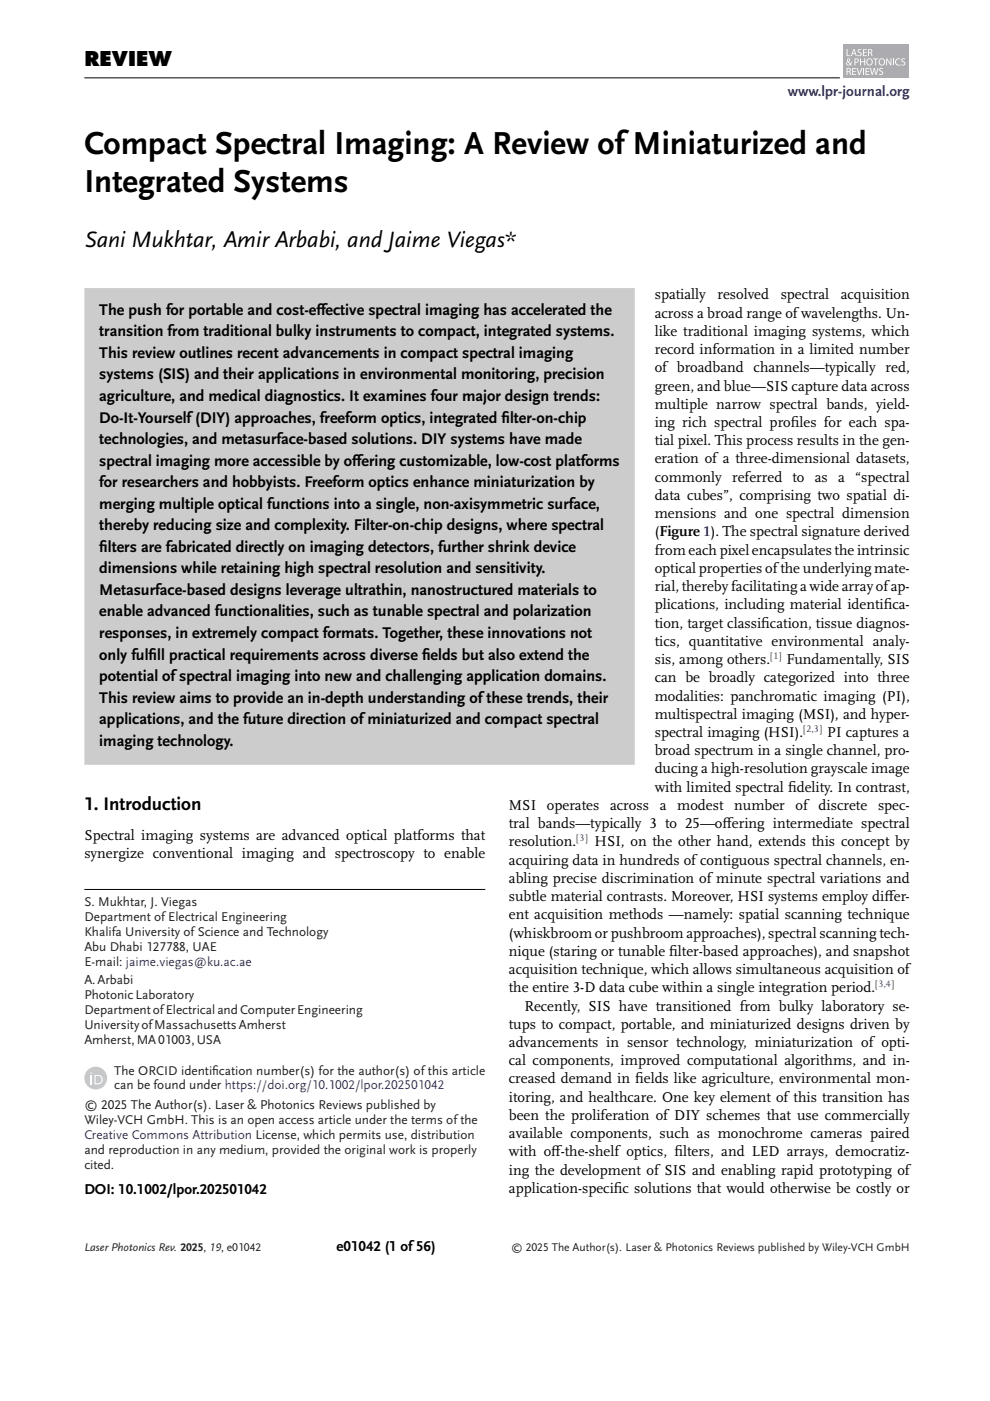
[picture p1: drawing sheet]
<svg xmlns="http://www.w3.org/2000/svg" width="210mm" height="297mm" viewBox="0 0 210 297" stroke-linecap="round" stroke-linejoin="round" font-family="sans-serif">
<defs><g id="words">
<g font-size="7">
<text x="17.9" y="32.6">Compact Spectral Imaging: A Review ofMiniaturized and</text>
<text x="17.9" y="40.7">Integrated Systems</text>
</g>
<text font-size="4.9" x="17.9" y="52.3">Sani Mukhtar, Amir Arbabi, and Jaime Viegas*</text>
<text font-size="4.2" x="17.9" y="14">REVIEW</text>
<text font-size="4" x="17.9" y="171.8">1. Introduction</text>
<g font-size="3.4">
<text x="21.1" y="66.7">The push for portable and cost-ef</text>
<text x="21.1" y="71.3">transition from traditional bulky instruments to compact, integrated systems.</text>
<text x="67.1" y="66.7">fective spectral imaging has accelerated the</text>
<text x="21.1" y="75.9">This review outlines recent advancements in compact spectral imaging</text>
<text x="21.1" y="80.4">systems (SIS) and their applications in environmental monitoring, precision</text>
<text x="21.1" y="85">agriculture, and medical diagnostics. It examines four major design trends:</text>
<text x="21.1" y="89.6">Do-It-Yourself(DIY) approaches, freeform optics, integrated f</text>
<text x="106.3" y="89.6">ilter-on-chip</text>
<text x="21.1" y="94.2">technologies, and metasurface-based solutions. DIY systems have made</text>
<text x="21.1" y="98.7">spectral imaging more accessible by of</text>
<text x="74.7" y="98.7">fering customizable, low-cost platforms</text>
<text x="21.1" y="103.3">for researchers and hobbyists. Freeform optics enhance miniaturization by</text>
<text x="21.1" y="107.9">merging multiple optical functions into a single, non-axisymmetric surface,</text>
<text x="21.1" y="112.4">thereby reducing size and complexity. Filter-on-chip designs, where spectral</text>
<text x="21.1" y="117">f</text>
<text x="21.1" y="117">ilters are fabricated directly on imaging detectors, further shrink device</text>
<text x="21.1" y="121.6">dimensions while retaining high spectral resolution and sensitivity.</text>
<text x="21.1" y="126.1">Metasurface-based designs leverage ultrathin, nanostructured materials to</text>
<text x="21.1" y="130.7">enable advanced functionalities, such as tunable spectral and polarization</text>
<text x="21.1" y="135.3">responses, in extremely compact formats. Together, these innovations not</text>
<text x="21.1" y="139.8">only fulf</text>
<text x="31.5" y="139.8">ill practical requirements across diverse f</text>
<text x="89.5" y="139.8">ields but also extend the</text>
<text x="21.1" y="144.4">potential ofspectral imaging into new and challenging application domains.</text>
<text x="21.1" y="149">This review aims to provide an in-depth understanding ofthese trends, their</text>
<text x="21.1" y="153.6">applications, and the future direction ofminiaturized and compact spectral</text>
<text x="21.1" y="158.1">imaging technology.</text>
</g>
<text font-size="3.2" fill="#00f" x="167" y="20.3">www.lpr-journal.org</text>
<g font-size="3.2">
<text x="138.8" y="63.5">spatially</text>
<text x="152.1" y="63.5">resolved</text>
<text x="165.5" y="63.5">spectral</text>
<text x="178.2" y="63.5">acquisition</text>
<text x="138.8" y="67.3">across a broad range ofwavelengths. Un-</text>
<text x="138.8" y="71.2">like traditional imaging systems, which</text>
<text x="138.8" y="75.1">record information in a limited number</text>
<text x="138.8" y="78.9">of broadband channels—typically red,</text>
<text x="138.8" y="82.8">green, and blue—SIS capture data across</text>
<text x="138.8" y="86.7">multiple narrow spectral bands, yield-</text>
<text x="138.8" y="90.5">ing rich spectral prof</text>
<text x="138.8" y="94.4">tial pixel. This process results in the gen-</text>
<text x="167.7" y="90.5">iles for each spa-</text>
<text x="138.8" y="98.3">eration of a three-dimensional datasets,</text>
<text x="138.8" y="102.1">commonly referred to as a “spectral</text>
<text x="138.8" y="106">data cubes”, comprising two spatial di-</text>
<text x="138.8" y="109.9">mensions and one spectral dimension</text>
<text x="138.8" y="113.7">(Figure 1). The spectral signature derived</text>
<text x="138.8" y="117.6">from each pixel encapsulates the intrinsic</text>
<text x="138.8" y="121.5">optical properties ofthe underlying mate-</text>
<text x="138.8" y="125.3">rial, thereby facilitating a wide array ofap-</text>
<text x="138.8" y="129.2">plications, including material identif</text>
<text x="187.4" y="129.2">ica-</text>
<text x="138.8" y="133.1">tion, target classif</text>
<text x="138.8" y="136.9">tics, quantitative environmental analy-</text>
<text x="161.4" y="133.1">ication, tissue diagnos-</text>
<text x="138.8" y="140.8">sis, among others.</text>
<text x="166.8" y="140.8">Fundamentally, SIS</text>
<text x="138.8" y="144.7">can be broadly categorized into three</text>
<text x="138.8" y="148.5">modalities: panchromatic imaging (PI),</text>
<text x="138.8" y="152.4">multispectral imaging (MSI), and hyper-</text>
<text x="138.8" y="160.1">broad spectrum in a single channel, pro-</text>
<text x="138.8" y="156.3">spectral imaging (HSI).</text>
<text x="175.4" y="156.3">PI captures a</text>
<text x="138.8" y="164">ducing a high-resolution grayscale image</text>
<text x="138.8" y="167.9">with limited spectral f</text>
<text x="167.1" y="167.9">idelity. In contrast,</text>
<text x="107.9" y="171.7">MSI</text>
<text x="116" y="171.7">operates</text>
<text x="129.4" y="171.7">across</text>
<text x="139.9" y="171.7">a</text>
<text x="143.6" y="171.7">modest</text>
<text x="155.7" y="171.7">number</text>
<text x="168.7" y="171.7">of discrete</text>
<text x="186.2" y="171.7">spec-</text>
<text x="17.9" y="178.1">Spectral imaging systems are advanced optical platforms that</text>
<text x="107.9" y="175.6">tral bands—typically 3 to 25—of</text>
<text x="107.9" y="179.5">resolution.</text>
<text x="126" y="179.5">HSI, on the other hand, extends this concept by</text>
<text x="153.2" y="175.6">fering intermediate spectral</text>
<text x="17.9" y="182">synergize conventional imaging and spectroscopy to enable</text>
<text x="107.9" y="183.3">acquiring data in hundreds ofcontiguous spectral channels, en-</text>
<text x="107.9" y="187.2">abling precise discrimination of minute spectral variations and</text>
<text x="107.9" y="191.1">subtle material contrasts. Moreover, HSI systems employ dif</text>
<text x="187.5" y="191.1">fer-</text>
<text x="107.9" y="194.9">ent acquisition methods —namely: spatial scanning technique</text>
<text x="107.9" y="198.8">(whiskbroom or pushbroom approaches), spectral scanning tech-</text>
<text x="107.9" y="202.6">nique (staring or tunable f</text>
<text x="141.9" y="202.6">ilter-based approaches), and snapshot</text>
<text x="107.9" y="206.5">acquisition technique, which allows simultaneous acquisition of</text>
<text x="107.9" y="210.4">the entire 3-D data cube within a single integration period.</text>
<text x="111.2" y="214.2">Recently, SIS have transitioned from bulky laboratory se-</text>
<text x="107.9" y="218.1">tups to compact, portable, and miniaturized designs driven by</text>
<text x="107.9" y="222">advancements in sensor technology, miniaturization of opti-</text>
<text x="107.9" y="225.8">cal components, improved computational algorithms, and in-</text>
<text x="107.9" y="229.7">creased demand in f</text>
<text x="107.9" y="233.6">itoring, and healthcare. One key element of this transition has</text>
<text x="134.7" y="229.7">ields like agriculture, environmental mon-</text>
<text x="107.9" y="237.4">been the proliferation of DIY schemes that use commercially</text>
<text x="107.9" y="241.3">available components, such as monochrome cameras paired</text>
<text x="107.9" y="245.2">with of</text>
<text x="116.9" y="245.2">f-the-shelf optics, f</text>
<text x="143" y="245.2">ilters, and LED arrays, democratiz-</text>
<text x="107.9" y="249">ing the development of SIS and enabling rapid prototyping of</text>
<text x="17.9" y="253.1">DOI: 10.1002/lpor.202501042</text>
<text x="107.9" y="252.9">application-specif</text>
<text x="130.2" y="252.9">ic solutions that would otherwise be costly or</text>
<text x="71.4" y="265.3">e01042 (1 of56)</text>
</g>
<g font-size="2.8" fill="#231f20">
<text x="17.9" y="192.1">S. Mukhtar, J. Viegas</text>
<text x="17.9" y="195.3">Department ofElectrical Engineering</text>
<text x="17.9" y="198.5">Khalifa University ofScience and Technology</text>
<text x="17.9" y="201.6">Abu Dhabi 127788, UAE</text>
<text x="17.9" y="204.8">E-mail: jaime.viegas@ku.ac.ae</text>
<text x="17.9" y="208.6">A.Arbabi</text>
<text x="17.9" y="211.8">PhotonicLaboratory</text>
<text x="17.9" y="215">DepartmentofElectricalandComputerEngineering</text>
<text x="17.9" y="218.1">UniversityofMassachusettsAmherst</text>
<text x="17.9" y="221.3">Amherst,MA01003,USA</text>
<text x="24.2" y="227.8">The ORCID identif</text>
<text x="45" y="227.8">ication number(s) for the author(s) ofthis article</text>
<text x="24.2" y="231">can be found under https://doi.org/10.1002/lpor.202501042</text>
<text x="17.9" y="235.2">© 2025 The Author(s). Laser &amp; Photonics Reviews published by</text>
<text x="17.9" y="238.4">Wiley-VCH GmbH. This is an open access article under the terms ofthe</text>
<text x="17.9" y="244.7">and reproduction in any medium, provided the original work is properly</text>
<text x="17.9" y="247.9">cited.</text>
</g>
<text font-size="2.8" fill="#00f" x="17.9" y="241.5">Creative Commons Attribution License, which permits use, distribution</text>
<g font-size="2.5" fill="#231f20">
<text x="17.9" y="265.3">Laser Photonics Rev. 2025, 19, e01042</text>
<text x="108.4" y="265.3">© 2025 The Author(s). Laser &amp; Photonics Reviews published by Wiley-VCH GmbH</text>
</g>
<g font-size="2.1" fill="#231f20">
<text x="163.3" y="139.7">[1]</text>
<text x="170.3" y="155.2">[2,3]</text>
<text x="122.2" y="178.3">[3]</text>
<text x="185.6" y="209.3">[3,4]</text>
</g>
</g></defs>
<path d="M17.9 16.5h160.2" fill="none" stroke="#000" stroke-width=".21"/>
<path d="M178.8 9.5h13.9v7.1h-13.9z" fill="#adaeb2"/>
<g fill="#fff">
<path d="M179.5 10.4h.2v1.3h.6v.2h-.8z"/>
<path d="M181.9 10.6l.4-.2 .3 .1v.1l-.5 .1v.2l.2 .2a.43 .43 0 0 1 .4 .3 .43 .43 0 0 1-.2 .5l-.7-.1 .1-.1 .3 .1 .3-.2v-.2l-.3-.2a.42 .42 0 0 1-.3-.6z"/>
<path d="M183 10.4h.8v.2h-.6v.4h.5v.2h-.5v.5h.6v.2h-.8z"/>
<path d="M182.3 12.4h.2v.6h.7v-.6h.2v1.5h-.2v-.7h-.7v.7h-.2z"/>
<path d="M185.1 12.4h1.1v.2h-.4v1.3h-.2v-1.3h-.5z"/>
<path d="M187.9 12.4h.2l.7 1.2v-1.2h.2v1.5h-.2l-.7-1.3v1.3h-.2z"/>
<path d="M189.3 12.4h.2v1.5h-.2z"/>
<path d="M190 12.6l.5-.2h.4v.2a.61 .61 0 0 0-.9 .5 .61 .61 0 0 0 .9 .6v.1a.78 .78 0 0 1-1-.2 .78 .78 0 0 1 .1-1z"/>
<path d="M191.1 12.6l.5-.2h.3l-.1 .2h-.5v.3l.3 .1a.43 .43 0 0 1 .3 .4 .43 .43 0 0 1-.2 .4h-.6v-.2l.3 .1 .3-.1v-.2l-.2-.2a.42 .42 0 0 1-.4-.6z"/>
<path d="M180.7 14.4h.8v.2h-.6v.4h.5v.2h-.5v.5h.6v.2h-.8z"/>
<path d="M181.6 14.4h.2l.4 1.3 .4-1.3h.2l-.5 1.5h-.2z"/>
<path d="M183 14.4h.2v1.5h-.2z"/>
<path d="M183.5 14.4h.8v.2h-.6v.4h.6v.2h-.6v.5h.6v.2h-.8z"/>
<path d="M184.5 14.4h.2l.2 1.3 .4-1.3h.2l.3 1.3 .3-1.3h.2l-.5 1.5h-.2l-.2-1.3-.4 1.3h-.2z"/>
<path d="M186.5 14.6l.4-.2 .3 .1v.1l-.6 .1v.2l.3 .2a.43 .43 0 0 1 .4 .3 .43 .43 0 0 1-.3 .5l-.6-.1v-.1l.4 .1 .2-.2v-.2l-.2-.2a.42 .42 0 0 1-.3-.6z"/>
<path d="M181 10.6l-.2 .7h.5zM180.9 10.4h.3l.5 1.5h-.2l-.2-.5h-.5l-.2 .5h-.2z"/>
<path d="M184.2 10.6v.5l.5-.1v-.3zM184 10.4a.52 .52 0 0 1 .7 0 .52 .52 0 0 1 .1 .7l-.1 .1 .3 .7h-.2l-.1-.5-.3-.1h-.2v.6h-.2z"/>
<path d="M179.8 12.6l.1 .4 .2-.3-.2-.2zM179.7 13.3v.4l.5-.1-.4-.4zM179.7 12.4l.5 .1v.3l-.3 .3 .4 .4 .1-.4h.2l-.2 .5 .3 .3-.4-.2a.48 .48 0 0 1-.8 .1 .48 .48 0 0 1 .2-.8l-.1-.3z"/>
<path d="M181.4 12.5v.6l.4-.1v-.3zM181.2 12.4a.53 .53 0 0 1 .7 .1 .53 .53 0 0 1-.1 .7l-.4 .1v.6h-.2z"/>
<path d="M184.1 12.6a.59 .59 0 0 0-.2 .8 .59 .59 0 0 0 .7 .3 .59 .59 0 0 0 .2-.8 .59 .59 0 0 0-.7-.3zM183.6 13.2a.72 .72 0 0 1 1.4 0 .72 .72 0 0 1-1.4 0z"/>
<path d="M186.7 12.6a.59 .59 0 0 0-.2 .8 .59 .59 0 0 0 .7 .3 .59 .59 0 0 0 .2-.8 .59 .59 0 0 0-.7-.3zM186.2 13.2a.72 .72 0 0 1 1.4 0 .72 .72 0 0 1-1.4 0z"/>
<path d="M179.7 14.6v.5l.5-.1v-.3zM179.5 14.4a.52 .52 0 0 1 .7 0 .52 .52 0 0 1 .1 .7l-.2 .1 .4 .7h-.2l-.2-.5-.2-.1h-.2v.6h-.2z"/>
</g>
<path d="M17.9 111.6h116.7" fill="none" stroke="#ccc" stroke-width="101.1" stroke-linecap="butt"/>
<path d="M17.9 188.6h85" fill="none" stroke="#000" stroke-width=".21"/>
<circle cx="20.3" cy="228.6" r="2.41" fill="#c7c8ca"/>
<g fill="#fff">
<path d="M19.2 227.9h.3v2h-.3z"/>
<path d="M20.3 228.1v1.6a.87 .87 0 0 0 1.2-.8 .87 .87 0 0 0-1.2-.8zM20 227.9a1.42 1.42 0 0 1 1.7 .5 1 1 0 0 1-.9 1.5h-.8z"/>
<circle cx="19.3" cy="227.5" r=".16"/>
</g>
<use href="#words"/>
</svg>
